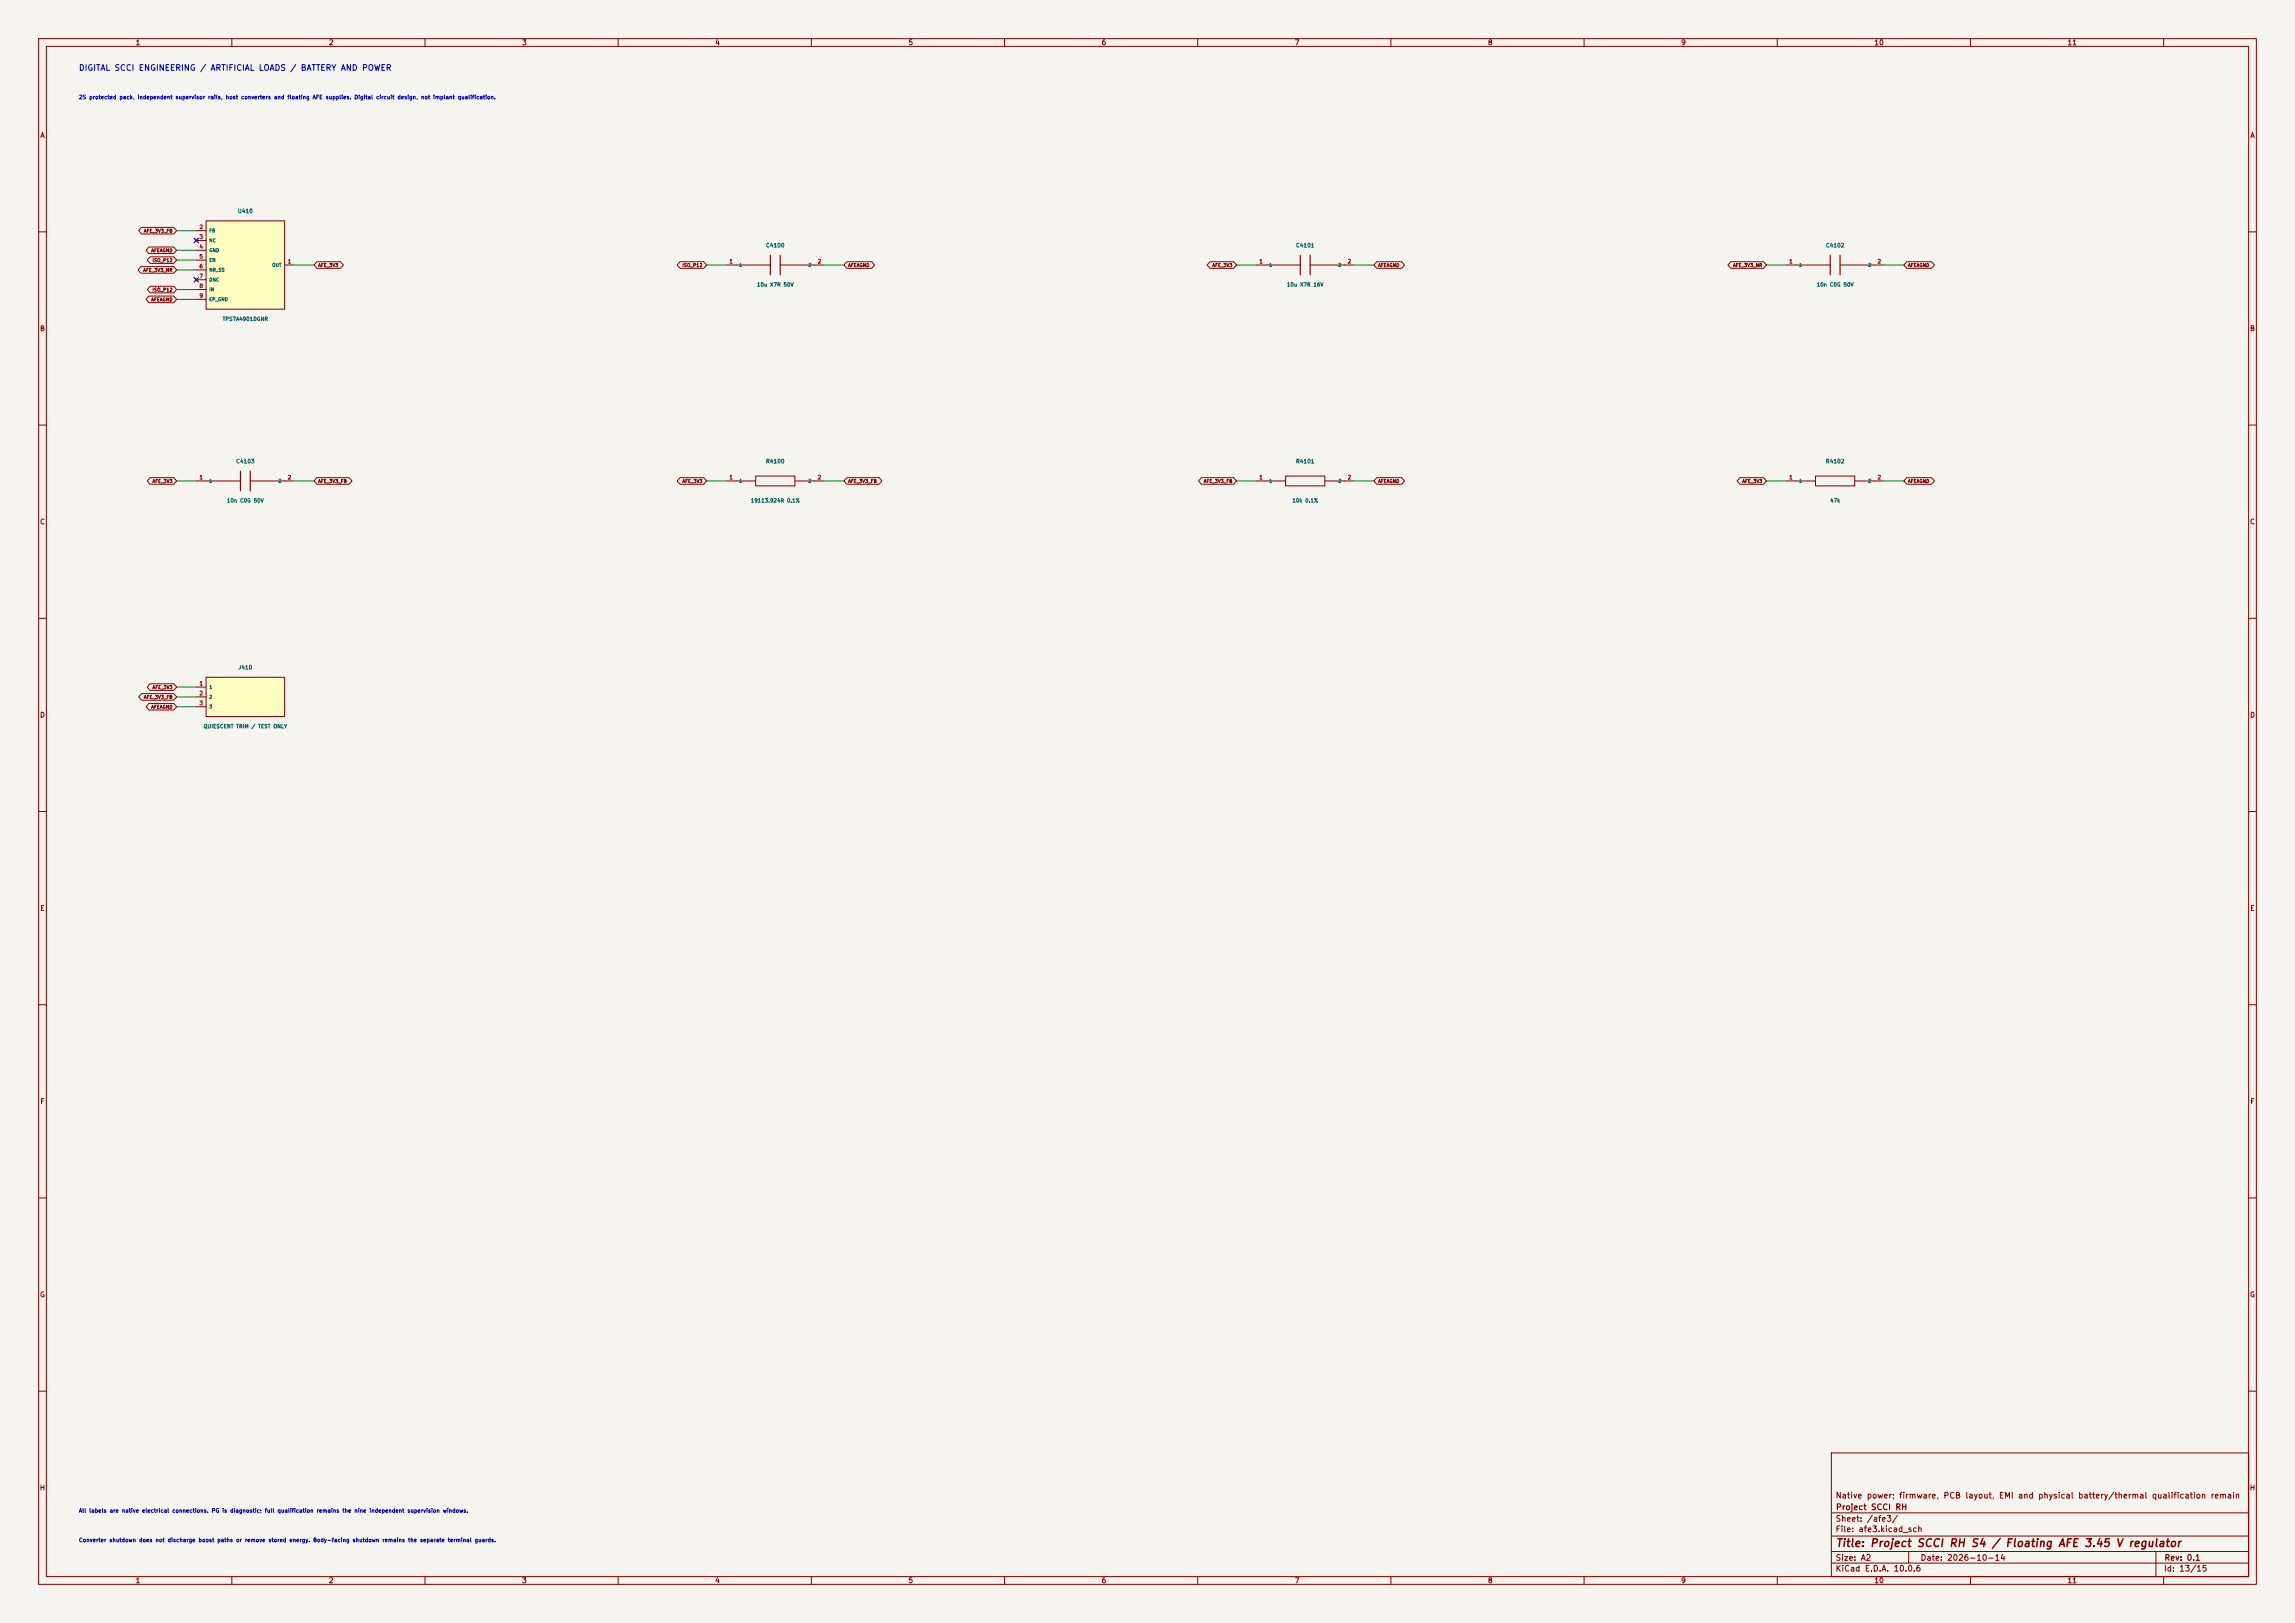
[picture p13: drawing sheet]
<svg xmlns="http://www.w3.org/2000/svg" width="594mm" height="420mm" viewBox="0 0 594 420" stroke-linecap="round" stroke-linejoin="round" font-family="sans-serif">
<defs><g id="words">
<text font-size="2" fill="#840000" x="475" y="400.8">Title: Project SCCI RH S4 / Floating AFE 3.45 V regulator</text>
<text font-size="1.5" fill="#0000c2" x="20.3" y="18.7">DIGITAL SCCI ENGINEERING / ARTIFICIAL LOADS / BATTERY AND POWER</text>
<g font-size="1.5" fill="#840000">
<text x="475" y="388.1">Native power; firmware, PCB layout, EMI and physical battery/thermal qualification remain</text>
<text x="475" y="394.1">Sheet: /afe3/</text>
<text x="475.1" y="391.1">Project SCCI RH</text>
<text x="475" y="396.8">File: afe3.kicad_sch</text>
<text x="475" y="407">KiCad E.D.A. 10.0.6</text>
<text x="475" y="404.2">Size: A2</text>
<text x="497" y="404.2">Date: 2026-10-14</text>
<text x="560" y="407">Id: 13/15</text>
<text x="560.1" y="404.2">Rev: 0.1</text>
</g>
<g font-size="1.3" fill="#840000">
<text x="35" y="12">1</text>
<text x="85" y="12">2</text>
<text x="135" y="12">3</text>
<text x="185" y="12">4</text>
<text x="235" y="12">5</text>
<text x="285" y="12">6</text>
<text x="335" y="12">7</text>
<text x="385" y="12">8</text>
<text x="435" y="12">9</text>
<text x="485" y="12">10</text>
<text x="535" y="12">11</text>
<text x="10.3" y="36">A</text>
<text x="582.3" y="36">A</text>
<text x="10.2" y="86">B</text>
<text x="582.2" y="86">B</text>
<text x="10.2" y="136">C</text>
<text x="582.2" y="136">C</text>
<text x="10.2" y="186">D</text>
<text x="582.2" y="186">D</text>
<text x="10.3" y="236">E</text>
<text x="582.3" y="236">E</text>
<text x="10.3" y="286">F</text>
<text x="582.3" y="286">F</text>
<text x="10.2" y="336">G</text>
<text x="582.2" y="336">G</text>
<text x="10.2" y="386">H</text>
<text x="582.2" y="386">H</text>
<text x="35" y="410">1</text>
<text x="85" y="410">2</text>
<text x="135" y="410">3</text>
<text x="185" y="410">4</text>
<text x="235" y="410">5</text>
<text x="285" y="410">6</text>
<text x="335" y="410">7</text>
<text x="385" y="410">8</text>
<text x="435" y="410">9</text>
<text x="485" y="410">10</text>
<text x="535" y="410">11</text>
</g>
<g font-size="1" fill="#0000c2">
<text x="20.3" y="25.9">2S protected pack, independent supervisor rails, host converters and floating AFE supplies. Digital circuit design, not implant qualification.</text>
<text x="20.3" y="391.7">All labels are native electrical connections. PG is diagnostic; full qualification remains the nine independent supervision windows.</text>
<text x="20.3" y="399.3">Converter shutdown does not discharge boost paths or remove stored energy. Body-facing shutdown remains the separate terminal guards.</text>
</g>
<g font-size="1" fill="#a90000">
<text x="51.5" y="59.5">2</text>
<text x="51.5" y="62">3</text>
<text x="51.5" y="64.6">4</text>
<text x="51.5" y="67.1">5</text>
<text x="51.5" y="69.7">6</text>
<text x="74.4" y="68.4">1</text>
<text x="188.7" y="68.4">1</text>
<text x="211.5" y="68.4">2</text>
<text x="325.8" y="68.4">1</text>
<text x="348.7" y="68.4">2</text>
<text x="463" y="68.4">1</text>
<text x="485.8" y="68.4">2</text>
<text x="51.5" y="72.2">7</text>
<text x="51.5" y="74.7">8</text>
<text x="51.5" y="77.3">9</text>
<text x="51.5" y="124.3">1</text>
<text x="74.4" y="124.3">2</text>
<text x="188.7" y="124.3">1</text>
<text x="211.5" y="124.3">2</text>
<text x="325.8" y="124.3">1</text>
<text x="348.7" y="124.3">2</text>
<text x="463" y="124.3">1</text>
<text x="485.8" y="124.3">2</text>
<text x="51.5" y="177.6">1</text>
<text x="51.5" y="180.2">2</text>
<text x="51.5" y="182.7">3</text>
</g>
<g font-size="1" fill="#006464">
<text x="61.4" y="55.4">U410</text>
<text x="198.2" y="64.3">C4100</text>
<text x="335.3" y="64.3">C4101</text>
<text x="472.5" y="64.3">C4102</text>
<text x="195.8" y="74.4">10u X7R 50V</text>
<text x="333" y="74.4">10u X7R 16V</text>
<text x="470.1" y="74.4">10n C0G 50V</text>
<text x="57.5" y="83.3">TPS7A4901DGNR</text>
<text x="61" y="120.1">C4103</text>
<text x="198.2" y="120.1">R4100</text>
<text x="335.3" y="120.1">R4101</text>
<text x="472.5" y="120.1">R4102</text>
<text x="58.6" y="130.3">10n C0G 50V</text>
<text x="194.2" y="130.3">19113.924R 0.1%</text>
<text x="334.4" y="130.3">10k 0.1%</text>
<text x="473.6" y="130.3">47k</text>
<text x="61.6" y="173.5">J410</text>
<text x="52.6" y="188.7">QUIESCENT TRIM / TEST ONLY</text>
</g>
<g font-size=".9" fill="#840000">
<text x="37.1" y="60.4">AFE_3V3_FB</text>
<text x="39" y="65.5">AFEAGND</text>
<text x="37" y="70.6">AFE_3V3_NR</text>
<text x="39.4" y="68">ISO_P12</text>
<text x="82.3" y="69.3">AFE_3V3</text>
<text x="176.5" y="69.3">ISO_P12</text>
<text x="219.4" y="69.3">AFEAGND</text>
<text x="313.7" y="69.3">AFE_3V3</text>
<text x="356.6" y="69.3">AFEAGND</text>
<text x="448.4" y="69.3">AFE_3V3_NR</text>
<text x="493.7" y="69.3">AFEAGND</text>
<text x="39.4" y="75.6">ISO_P12</text>
<text x="39" y="78.2">AFEAGND</text>
<text x="39.4" y="125.2">AFE_3V3</text>
<text x="82.3" y="125.2">AFE_3V3_FB</text>
<text x="176.5" y="125.2">AFE_3V3</text>
<text x="219.4" y="125.2">AFE_3V3_FB</text>
<text x="311.5" y="125.2">AFE_3V3_FB</text>
<text x="356.6" y="125.2">AFEAGND</text>
<text x="450.8" y="125.2">AFE_3V3</text>
<text x="493.7" y="125.2">AFEAGND</text>
<text x="39.4" y="178.5">AFE_3V3</text>
<text x="37.1" y="181">AFE_3V3_FB</text>
<text x="39" y="183.6">AFEAGND</text>
</g>
<g font-size=".9" fill="#006464">
<text x="54.1" y="60.3">FB</text>
<text x="54.1" y="62.9">NC</text>
<text x="54.1" y="65.4">GND</text>
<text x="54.1" y="68">EN</text>
<text x="54.1" y="70.5">NR_SS</text>
<text x="70.3" y="69.2">OUT</text>
<text x="191.2" y="69.2">1</text>
<text x="209.1" y="69.2">2</text>
<text x="328.4" y="69.2">1</text>
<text x="346.3" y="69.2">2</text>
<text x="465.5" y="69.2">1</text>
<text x="483.4" y="69.2">2</text>
<text x="54.1" y="73">DNC</text>
<text x="54.1" y="75.6">IN</text>
<text x="54.1" y="78.1">EP_GND</text>
<text x="54.1" y="125.1">1</text>
<text x="72" y="125.1">2</text>
<text x="191.2" y="125.1">1</text>
<text x="209.1" y="125.1">2</text>
<text x="328.4" y="125.1">1</text>
<text x="346.3" y="125.1">2</text>
<text x="465.5" y="125.1">1</text>
<text x="483.4" y="125.1">2</text>
<text x="54.1" y="178.4">1</text>
<text x="54.1" y="181">2</text>
<text x="54.1" y="183.5">3</text>
</g>
</g></defs>
<path d="M0 0h594v420h-594z" fill="#f5f4ef" stroke="#f5f4ef" stroke-width=".26"/>
<g fill="none" stroke="#840000" stroke-width=".26">
<path d="M10 10h574v400h-574zM12 12h570v396h-570zM60 10v2M110 10v2M160 10v2M210 10v2M260 10v2M310 10v2M360 10v2M410 10v2M460 10v2M510 10v2"/>
<path d="M560 10v2M10 60h2M325.1 68.6h11.4M339.1 68.6h11.4M582 60h2M10 110h2M582 110h2M50.8 124.5h11.4M64.8 124.5h11.4M462.3 124.5h7.6M469.9 123.2h10.2v2.5h-10.2zM480.1 124.5h7.6"/>
<path d="M10 160h2M582 160h2M10 210h2M582 210h2M10 260h2M582 260h2M10 310h2M582 310h2M10 360h2M474 376h108v32h-108zM582 360h2M474 397.5h108"/>
<path d="M474 391.5h108M60 408v2M110 408v2M160 408v2M210 408v2M260 408v2M310 408v2M360 408v2M410 408v2M460 408v2M474 404.5h108M474 401.5h108"/>
<path d="M494 401.5v3M510 408v2M558 401.5v6.5M560 408v2"/>
</g>
<path d="M336.5 66v5.1M339.1 66v5.1M62.2 121.9v5.1M64.8 121.9v5.1" fill="none" stroke="#840000" stroke-width=".3"/>
<path d="M53.3 175.3h20.4v10.1h-20.4z" fill="#ffffc2"/>
<path d="M188 68.6h11.4M201.9 68.6h11.5M188 124.5h7.6M195.6 123.2h10.1v2.5h-10.1zM205.7 124.5h7.7M50.8 177.8h2.5M53.3 175.3h20.4v10.1h-20.4zM50.8 180.3h2.5M50.8 182.9h2.5" fill="none" stroke="#840000" stroke-width=".26"/>
<path d="M199.4 66v5.1M201.9 66v5.1" fill="none" stroke="#840000" stroke-width=".3"/>
<path d="M53.3 57.2h20.4v22.8h-20.4z" fill="#ffffc2"/>
<g fill="none" stroke="#840000" stroke-width=".26">
<path d="M36.6 58.8h8.4l.7 .9-.7 .8h-8.4l-.7-.8zM50.8 59.7h2.5M53.3 57.2h20.4v22.8h-20.4zM36.5 69h8.5l.7 .9-.7 .8h-8.5l-.8-.8zM38.5 63.9h6.5l.7 .9-.7 .8h-6.5l-.7-.8zM38.5 76.6h6.5l.7 .9-.7 .8h-6.5l-.7-.8zM38.9 66.5h6.1l.7 .8-.7 .9h-6.1l-.8-.9zM38.9 74.1h6.1l.7 .8-.7 .9h-6.1l-.8-.9zM50.4 61.8l.8 .8M50.4 72l.8 .8M50.8 62.2h2.5M50.8 64.8h2.5"/>
<path d="M50.8 67.3h2.5M50.8 69.9h2.5M50.8 72.4h2.5M50.8 74.9h2.5M50.8 77.5h2.5M51.2 61.8l-.8 .8M51.2 72l-.8 .8M73.7 68.6h2.5M82 67.7h6.1l.8 .9-.8 .8h-6.1l-.7-.8zM176 67.7h6.1l.8 .9-.8 .8h-6.1l-.7-.8zM219.2 67.7h6.4l.8 .9-.8 .8h-6.4l-.8-.8zM313.2 67.7h6.1l.7 .9-.7 .8h-6.1l-.8-.8z"/>
<path d="M356.3 67.7h6.5l.7 .9-.7 .8h-6.5l-.7-.8zM448 67.7h8.5l.7 .9-.7 .8h-8.5l-.8-.8zM462.3 68.6h11.4M476.2 68.6h11.5M493.5 67.7h6.4l.8 .9-.8 .8h-6.4l-.7-.8zM38.9 123.6h6.1l.7 .9-.7 .8h-6.1l-.8-.8zM82 123.6h8.4l.7 .9-.7 .8h-8.4l-.7-.8zM176 123.6h6.1l.8 .9-.8 .8h-6.1l-.7-.8zM219.2 123.6h8.3l.8 .9-.8 .8h-8.3l-.8-.8zM311 123.6h8.3l.7 .9-.7 .8h-8.3l-.8-.8zM325.1 124.5h7.6M332.7 123.2h10.2v2.5h-10.2z"/>
<path d="M342.9 124.5h7.6M356.3 123.6h6.5l.7 .9-.7 .8h-6.5l-.7-.8zM450.3 123.6h6.2l.7 .9-.7 .8h-6.2l-.7-.8zM493.5 123.6h6.4l.8 .9-.8 .8h-6.4l-.7-.8zM36.6 179.5h8.4l.7 .8-.7 .9h-8.4l-.7-.9zM38.9 176.9h6.1l.7 .9-.7 .9h-6.1l-.8-.9zM38.5 182h6.5l.7 .9-.7 .8h-6.5l-.7-.8z"/>
</g>
<path d="M473.7 66v5.1M476.2 66v5.1" fill="none" stroke="#840000" stroke-width=".3"/>
<g fill="none" stroke="#009600" stroke-width=".26">
<path d="M45.7 59.7h5.1M45.7 64.8h5.1M45.7 67.3h5.1M45.7 69.9h5.1M45.7 77.5h5.1M45.7 74.9h5.1M76.2 68.6h5.1M182.9 68.6h5.1M213.4 68.6h5M320 68.6h5.1M350.5 68.6h5.1M457.2 68.6h5.1"/>
<path d="M487.7 68.6h5.1M45.7 124.5h5.1M76.2 124.5h5.1M182.9 124.5h5.1M213.4 124.5h5M320 124.5h5.1M350.5 124.5h5.1M457.2 124.5h5.1M487.7 124.5h5.1M45.7 177.8h5.1M45.7 180.3h5.1M45.7 182.9h5.1"/>
</g>
<path d="M50.2 61.6l1.2 1.2M50.2 71.8l1.2 1.2M51.4 61.6l-1.2 1.2M51.4 71.8l-1.2 1.2" fill="none" stroke="#000084" stroke-width=".26"/>
<use href="#words"/>
</svg>
